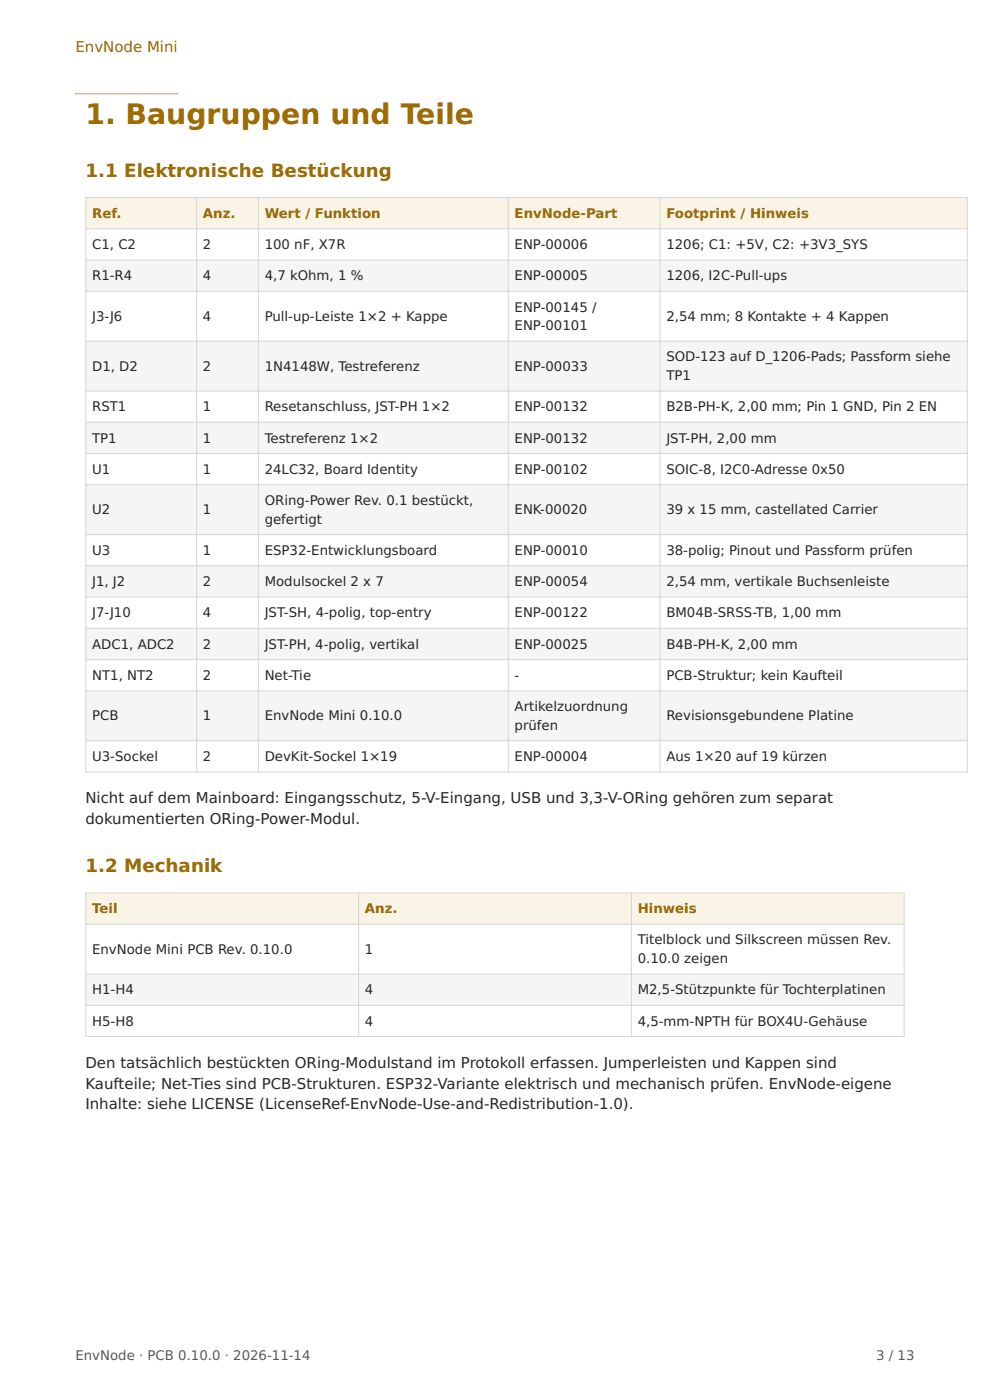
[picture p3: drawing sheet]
<svg xmlns="http://www.w3.org/2000/svg" width="210mm" height="297mm" viewBox="0 0 210 297" stroke-linecap="round" stroke-linejoin="round" font-family="sans-serif">
<defs><g id="words">
<text font-size="6" fill="#9e6c00" x="18.1" y="26.3">1. Baugruppen und Teile</text>
<g font-size="3.9" fill="#9e6c00">
<text x="18.1" y="37.5">1.1 Elektronische Bestückung</text>
<text x="18.1" y="185">1.2 Mechanik</text>
</g>
<text font-size="3.2" fill="#9e6c00" x="16" y="11">EnvNode Mini</text>
<g font-size="3.2" fill="#262626">
<text x="18.1" y="170.3">Nicht auf dem Mainboard: Eingangsschutz, 5-V-Eingang, USB und 3,3-V-ORing gehören zum separat</text>
<text x="18.1" y="174.8">dokumentierten ORing-Power-Modul.</text>
<text x="18.1" y="226.5">Den tatsächlich bestückten ORing-Modulstand im Protokoll erfassen. Jumperleisten und Kappen sind</text>
<text x="18.1" y="230.9">Kaufteile; Net-Ties sind PCB-Strukturen. ESP32-Variante elektrisch und mechanisch prüfen. EnvNode-eigene</text>
<text x="18.1" y="235.4">Inhalte: siehe LICENSE (LicenseRef-EnvNode-Use-and-Redistribution-1.0).</text>
</g>
<g font-size="2.8" fill="#9e6c00">
<text x="19.5" y="46.2">Ref.</text>
<text x="43.1" y="46.2">Anz.</text>
<text x="56.1" y="46.2">Wert / Funktion</text>
<text x="109.2" y="46.2">EnvNode-Part</text>
<text x="141.3" y="46.2">Footprint / Hinweis</text>
<text x="19.5" y="193.7">Teil</text>
<text x="77.4" y="193.7">Anz.</text>
<text x="135.3" y="193.7">Hinweis</text>
</g>
<g font-size="2.8" fill="#262626">
<text x="19.5" y="52.8">C1, C2</text>
<text x="43.1" y="52.8">2</text>
<text x="56.1" y="52.8">100 nF, X7R</text>
<text x="109.2" y="52.8">ENP-00006</text>
<text x="141.3" y="52.8">1206; C1: +5V, C2: +3V3_SYS</text>
<text x="19.5" y="59.5">R1-R4</text>
<text x="43.1" y="59.5">4</text>
<text x="56.1" y="59.5">4,7 kOhm, 1 %</text>
<text x="109.2" y="59.5">ENP-00005</text>
<text x="141.3" y="59.5">1206, I2C-Pull-ups</text>
<text x="19.5" y="68.1">J3-J6</text>
<text x="43.1" y="68.1">4</text>
<text x="56.1" y="68.1">Pull-up-Leiste 1×2 + Kappe</text>
<text x="109.2" y="66.1">ENP-00145 /</text>
<text x="109.2" y="70">ENP-00101</text>
<text x="141.3" y="68.1">2,54 mm; 8 Kontakte + 4 Kappen</text>
<text x="141.3" y="76.7">SOD-123 auf D_1206-Pads; Passform siehe</text>
<text x="19.5" y="78.6">D1, D2</text>
<text x="43.1" y="78.6">2</text>
<text x="56.1" y="78.6">1N4148W, Testreferenz</text>
<text x="109.2" y="78.6">ENP-00033</text>
<text x="141.3" y="80.6">TP1</text>
<text x="19.5" y="87.2">RST1</text>
<text x="43.1" y="87.2">1</text>
<text x="56.1" y="87.2">Resetanschluss, JST-PH 1×2</text>
<text x="109.2" y="87.2">ENP-00132</text>
<text x="141.3" y="87.2">B2B-PH-K, 2,00 mm; Pin 1 GND, Pin 2 EN</text>
<text x="19.5" y="93.9">TP1</text>
<text x="43.1" y="93.9">1</text>
<text x="56.1" y="93.9">Testreferenz 1×2</text>
<text x="109.2" y="93.9">ENP-00132</text>
<text x="141.3" y="93.9">JST-PH, 2,00 mm</text>
<text x="19.5" y="100.5">U1</text>
<text x="43.1" y="100.5">1</text>
<text x="56.1" y="100.5">24LC32, Board Identity</text>
<text x="109.2" y="100.5">ENP-00102</text>
<text x="141.3" y="100.5">SOIC-8, I2C0-Adresse 0x50</text>
<text x="56.1" y="107.1">ORing-Power Rev. 0.1 bestückt,</text>
<text x="19.5" y="109.1">U2</text>
<text x="43.1" y="109.1">1</text>
<text x="56.1" y="111.1">gefertigt</text>
<text x="109.2" y="109.1">ENK-00020</text>
<text x="141.3" y="109.1">39 x 15 mm, castellated Carrier</text>
<text x="19.5" y="117.7">U3</text>
<text x="43.1" y="117.7">1</text>
<text x="56.1" y="117.7">ESP32-Entwicklungsboard</text>
<text x="109.2" y="117.7">ENP-00010</text>
<text x="141.3" y="117.7">38-polig; Pinout und Passform prüfen</text>
<text x="19.5" y="124.3">J1, J2</text>
<text x="43.1" y="124.3">2</text>
<text x="56.1" y="124.3">Modulsockel 2 x 7</text>
<text x="109.2" y="124.3">ENP-00054</text>
<text x="141.3" y="124.3">2,54 mm, vertikale Buchsenleiste</text>
<text x="19.5" y="131">J7-J10</text>
<text x="43.1" y="131">4</text>
<text x="56.1" y="131">JST-SH, 4-polig, top-entry</text>
<text x="109.2" y="131">ENP-00122</text>
<text x="141.3" y="131">BM04B-SRSS-TB, 1,00 mm</text>
<text x="19.5" y="137.6">ADC1, ADC2</text>
<text x="43.1" y="137.6">2</text>
<text x="56.1" y="137.6">JST-PH, 4-polig, vertikal</text>
<text x="109.2" y="137.6">ENP-00025</text>
<text x="141.3" y="137.6">B4B-PH-K, 2,00 mm</text>
<text x="19.5" y="144.2">NT1, NT2</text>
<text x="43.1" y="144.2">2</text>
<text x="56.1" y="144.2">Net-Tie</text>
<text x="109.2" y="144.2">-</text>
<text x="141.3" y="144.2">PCB-Struktur; kein Kaufteil</text>
<text x="19.5" y="152.8">PCB</text>
<text x="43.1" y="152.8">1</text>
<text x="56.1" y="152.8">EnvNode Mini 0.10.0</text>
<text x="109.2" y="150.8">Artikelzuordnung</text>
<text x="109.2" y="154.8">prüfen</text>
<text x="141.3" y="152.8">Revisionsgebundene Platine</text>
<text x="19.5" y="161.4">U3-Sockel</text>
<text x="43.1" y="161.4">2</text>
<text x="56.1" y="161.4">DevKit-Sockel 1×19</text>
<text x="109.2" y="161.4">ENP-00004</text>
<text x="141.3" y="161.4">Aus 1×20 auf 19 kürzen</text>
<text x="19.5" y="202.3">EnvNode Mini PCB Rev. 0.10.0</text>
<text x="77.4" y="202.3">1</text>
<text x="135.3" y="200.4">Titelblock und Silkscreen müssen Rev.</text>
<text x="135.3" y="204.3">0.10.0 zeigen</text>
<text x="19.5" y="210.9">H1-H4</text>
<text x="77.4" y="210.9">4</text>
<text x="135.3" y="210.9">M2,5-Stützpunkte für Tochterplatinen</text>
<text x="19.5" y="217.6">H5-H8</text>
<text x="77.4" y="217.6">4</text>
<text x="135.3" y="217.6">4,5-mm-NPTH für BOX4U-Gehäuse</text>
</g>
<g font-size="2.8" fill="#595959">
<text x="16" y="288.5">EnvNode · PCB 0.10.0 · 2026-11-14</text>
<text x="185.9" y="288.5">3 / 13</text>
</g>
</g></defs>
<g fill="#faf4e6">
<path d="M18.2 41.9h23.5v6.6h-23.5z"/>
<path d="M41.7 41.9h13.1v6.6h-13.1z"/>
<path d="M54.8 41.9h53v6.6h-53z"/>
<path d="M107.8 41.9h32.2v6.6h-32.2z"/>
<path d="M140 41.9h65.2v6.6h-65.2z"/>
</g>
<g fill="#f5f5f5">
<path d="M18.2 55.2h23.5v6.6h-23.5z"/>
<path d="M41.7 55.2h13.1v6.6h-13.1z"/>
<path d="M54.8 55.2h53v6.6h-53z"/>
<path d="M107.8 55.2h32.2v6.6h-32.2z"/>
<path d="M140 55.2h65.2v6.6h-65.2z"/>
<path d="M18.2 72.4h23.5v10.6h-23.5z"/>
<path d="M41.7 72.4h13.1v10.6h-13.1z"/>
<path d="M54.8 72.4h53v10.6h-53z"/>
<path d="M107.8 72.4h32.2v10.6h-32.2z"/>
<path d="M140 72.4h65.2v10.6h-65.2z"/>
<path d="M18.2 89.6h23.5v6.6h-23.5z"/>
<path d="M41.7 89.6h13.1v6.6h-13.1z"/>
<path d="M54.8 89.6h53v6.6h-53z"/>
<path d="M107.8 89.6h32.2v6.6h-32.2z"/>
<path d="M140 89.6h65.2v6.6h-65.2z"/>
<path d="M18.2 102.8h23.5v10.6h-23.5z"/>
<path d="M41.7 102.8h13.1v10.6h-13.1z"/>
<path d="M54.8 102.8h53v10.6h-53z"/>
<path d="M107.8 102.8h32.2v10.6h-32.2z"/>
<path d="M140 102.8h65.2v10.6h-65.2z"/>
<path d="M18.2 120h23.5v6.7h-23.5z"/>
<path d="M41.7 120h13.1v6.7h-13.1z"/>
<path d="M54.8 120h53v6.7h-53z"/>
<path d="M107.8 120h32.2v6.7h-32.2z"/>
<path d="M140 120h65.2v6.7h-65.2z"/>
<path d="M18.2 133.3h23.5v6.6h-23.5z"/>
<path d="M41.7 133.3h13.1v6.6h-13.1z"/>
<path d="M54.8 133.3h53v6.6h-53z"/>
<path d="M107.8 133.3h32.2v6.6h-32.2z"/>
<path d="M140 133.3h65.2v6.6h-65.2z"/>
<path d="M18.2 146.6h23.5v10.5h-23.5z"/>
<path d="M41.7 146.6h13.1v10.5h-13.1z"/>
<path d="M54.8 146.6h53v10.5h-53z"/>
<path d="M107.8 146.6h32.2v10.5h-32.2z"/>
<path d="M140 146.6h65.2v10.5h-65.2z"/>
</g>
<g fill="none" stroke="#d6d6d6" stroke-width=".21">
<path d="M18.1 41.9h187.2M18.1 48.5h187.2M18.1 55.2h187.2M18.2 41.8v122M41.7 41.8v122M54.8 41.8v122M107.8 41.8v122M140 41.8v122M205.2 41.8v122M18.1 61.8h187.2M18.1 72.4h187.2M18.1 83h187.2"/>
<path d="M18.1 89.6h187.2M18.1 96.2h187.2M18.1 102.8h187.2M18.1 113.4h187.2M18.1 120h187.2M18.1 126.7h187.2M18.1 133.3h187.2M18.1 139.9h187.2M18.1 146.6h187.2M18.1 157.1h187.2M18.1 163.8h187.2"/>
</g>
<g fill="#faf4e6">
<path d="M18.2 189.4h57.9v6.7h-57.9z"/>
<path d="M76.1 189.4h57.8v6.7h-57.8z"/>
<path d="M133.9 189.4h57.9v6.7h-57.9z"/>
</g>
<g fill="#f5f5f5">
<path d="M18.2 206.6h57.9v6.7h-57.9z"/>
<path d="M76.1 206.6h57.8v6.7h-57.8z"/>
<path d="M133.9 206.6h57.9v6.7h-57.9z"/>
</g>
<path d="M18.1 189.4h173.8M18.1 196.1h173.8M18.2 189.3v30.7M76.1 189.3v30.7M133.9 189.3v30.7M191.8 189.3v30.7M18.1 206.6h173.8M18.1 213.3h173.8M18.1 219.9h173.8" fill="none" stroke="#d6d6d6" stroke-width=".21"/>
<path d="M16 19.8h21.7zM16 19.8h21.7v.2h-21.7z" fill-rule="evenodd" fill="#cc9319"/>
<use href="#words"/>
</svg>
